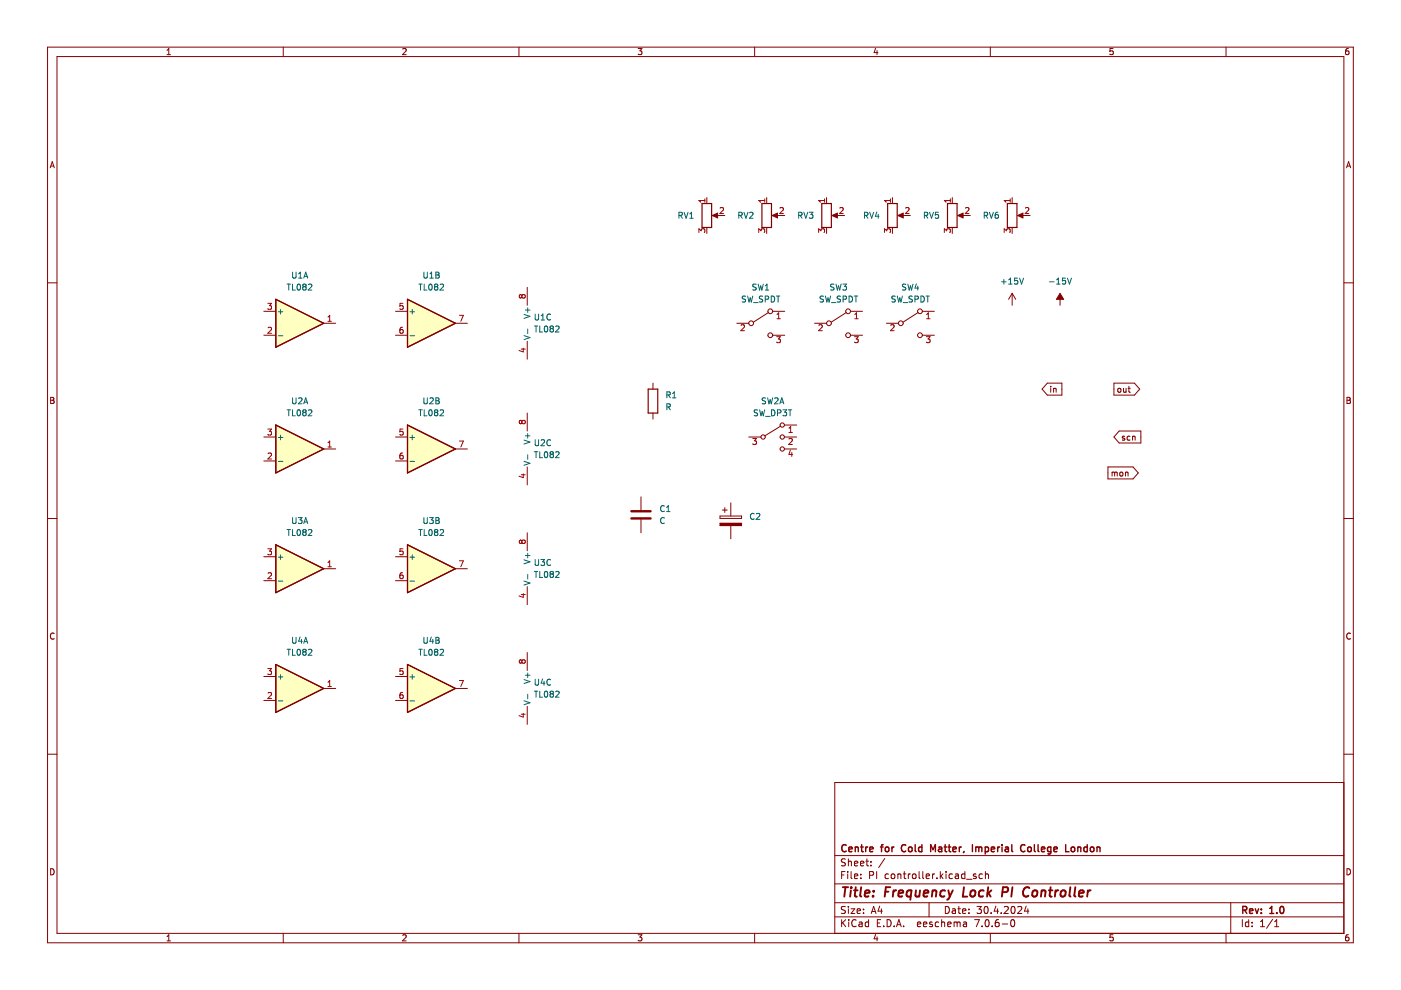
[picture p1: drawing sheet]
<svg xmlns="http://www.w3.org/2000/svg" width="297mm" height="210mm" viewBox="0 0 297 210" stroke-linecap="round" stroke-linejoin="round" font-family="sans-serif">
<g fill="none" stroke="#840000" stroke-width=".21">
<path d="M10.1 10h276.8v189.9h-276.8zM12.1 12h272.8v185.9h-272.8zM35.4 11.6h.8M35.4 10.7l.4-.4v1.3M60.1 10v2M85.4 10.4l.5-.1 .2 .4-.8 .9h.8M110 10v2M135.3 10.3h.8l-.4 .5 .3 .1v.6l-.1 .1-.6-.1M160 10v2M185.6 10.2l-.3 1h.8M185.9 10.7v.9M210 10v2"/>
<path d="M236 10.3h-.6l-.1 .6 .6-.1 .1 .7-.2 .1-.5-.1M259.9 10v2M285.9 10.3h-.4l-.2 .3v.7l.2 .3 .5-.1-.1-.7h-.4l-.2 .2M10.6 35.6l.5-1.3 .4 1.3M10.8 35.2h.6M285.5 35.6l.4-1.3 .5 1.3M285.6 35.2h.6M10.1 60h2M284.9 60h2M10.7 84.2h.5l.2 .3-.2 .4 .2 .1 .1 .3-.3 .2h-.5zM10.7 84.9h.5M285.6 84.2h.4l.3 .3-.3 .4 .3 .1v.3l-.2 .2h-.5z"/>
<path d="M285.6 84.9h.4M10.1 109.9h2M284.9 109.9h2M11.5 134.3a.58 .58 0 0 0-.8 .6 .58 .58 0 0 0 .8 .5M286.3 134.3a.58 .58 0 0 0-.8 .6 .58 .58 0 0 0 .8 .5M10.1 159.9h2M284.9 159.9h2M284.9 165.9h-107.9v32M10.7 184.2a.66 .66 0 0 1 .8 .6 .66 .66 0 0 1-.8 .7zM35.4 198.6l.4-.4v1.3M35.4 199.5h.8M60.1 197.9v2"/>
<path d="M85.4 198.3l.5-.1 .2 .4-.8 .9h.8M110 197.9v2M135.3 198.2h.8l-.4 .5 .3 .1v.6l-.1 .1-.6-.1M160 197.9v2M177 194.4h107.9M177 191.4h107.9M177 187.4h107.9M177 181.4h107.9M178.4 195v1.5M178.4 185.5h.5M178.7 195.6l.6 .9M179.2 184.8h-.8v1.5"/>
<path d="M179.2 192.3l-.5-.1-.3 .1v.5l.7 .2 .1 .4-.3 .3-.5-.1M179.2 182.2l-.5-.1-.3 .1v.5l.7 .2 .1 .4-.3 .3-.5-.1M179.3 195l-.9 .8M179.7 184.8v.1M179.7 185.3v1M179.9 182.1v1.5M179.9 192.2v.1M179.9 192.7v1M179.9 182.7l.2-.1 .3 .1 .1 .9M179.9 195v.1M179.9 195.5v1M180.4 192.7h.8l-.8 1h.8"/>
<path d="M180.4 184.8v1.3l.3 .2M181.2 185.8l.7-.2-.1-.2-.4-.1-.2 .2v.7h.6M181.2 183.1l.7-.2-.1-.2-.4-.1-.2 .2v.7h.6M181.5 195.1a.71 .71 0 0 0-1 .5 .71 .71 0 0 0 .7 .9l.3-.2M181.7 193.2l.7-.2v-.2l-.5-.1-.2 .2 .1 .7h.6M182.2 195.6h.5l.1 .9M182.4 183.1l.8-.2-.1-.2-.4-.1-.3 .2 .1 .7h.6M182.5 186.1v.2M182.5 185.4v.1M182.8 195.8l-.5 .1-.2 .2 .2 .4 .5-.1M183.1 193.5v.2M183.1 192.8v.1"/>
<path d="M183.6 182.6h.6M183.8 182.1v1.3l.4 .2M184.2 195.6l-.5-.1-.3 .3 .2 .6h.6M184.2 195v1.5M184.4 185.6l.7-.1 .1-.2v-.4l-.8-.1v1.5M184.7 183.4v.2M184.7 182.7v.1M184.7 193.7l.5-1.5 .5 1.5M184.9 193.3h.7M185.6 198.1l-.3 1h.8M185.9 184.8v1.5M185.9 198.6v.9"/>
<path d="M186 195.7h.5M186.5 192.1l-.3 1.1h.9M186.7 195h-.7v1.5h.7M186.9 192.7v1M187.4 196.3v.2M187.6 182l-1.3 1.9M188.1 195a.76 .76 0 0 1 .8 .7 .76 .76 0 0 1-.8 .8zM188.4 185.4l-.5-.1-.2 .3 .1 .6h.6M189 185.4l.2-.1 .5 .1v.6l-.1 .2-.4 .1-.2-.2zM189.6 196.3v.2M190.1 196.5l.5-1.5 .5 1.5M190.2 196.1h.7"/>
<path d="M190.4 185.4l.2-.1 .3 .1 .1 .9M190.4 185.3v1M191.5 185.3h.6M191.6 196.3v.2M191.7 184.8v1.3l.4 .2M192.6 185.3v1M193 185.3l-.4 .3M193.5 185.4l.2-.1 .5 .1v.6l-.1 .2-.4 .1-.2-.2zM194.5 196l.7-.2v-.2l-.5-.1-.2 .2 .1 .7h.6M194.9 184.8v1.3l.2 .2M195.6 184.8v1.3l.3 .2M195.8 196l.7-.2-.1-.2-.4-.1-.2 .2 .1 .7h.5"/>
<path d="M196.4 185.8l.7-.2-.1-.2-.4-.1-.2 .2v.7h.6M197 191.4v3M197.6 195.6l-.3-.1-.2 .2v.2l.5 .2v.3h-.5M197.7 185.3v1M198.1 185.3l-.4 .3M198.6 186.1v.2M199 195.6l-.4-.1-.3 .3 .1 .6h.6M199.4 184.8v1.5M199.5 185.7l.4 .6M199.6 195.6l.3-.1 .3 .1 .1 .9M199.6 195v1.5M199.9 185.3l-.5 .6"/>
<path d="M200.4 192.2a.76 .76 0 0 1 .9 .7 .76 .76 0 0 1-.9 .8zM200.6 184.8v.1M200.6 185.3v1M200.9 196l.7-.2v-.2l-.5-.1-.2 .2 .1 .7h.6M201.9 192.8h.6l.1 .9M201.9 185.4l-.4-.1-.3 .3 .2 .6h.5M202.3 195.6l.4-.1 .2 .2M202.3 195.5v1M202.6 185.4h.5l.1 .9M202.6 193l-.5 .1-.2 .2 .2 .4 .5-.1M202.9 195.7l.2-.2 .4 .1 .1 .9M202.9 195.7v.8"/>
<path d="M203.1 192.7h.5M203.2 185.6l-.5 .1-.2 .2 .2 .4 .5-.1M203.3 192.2v1.3l.3 .2M204.1 193.2l.7-.2-.1-.2-.4-.1-.2 .2v.7h.6M204.3 195.6h.6v.9M204.6 185.4l-.5-.1-.2 .3 .1 .6h.6M204.6 184.8v1.5M204.9 186.4h1.2M204.9 195.8l-.5 .1-.2 .2 .2 .4 .5-.1M205.4 193.5v.2M205.4 192.8v.1M206.6 195h1l-.6 1.5"/>
<path d="M206.9 185.4l-.3-.1-.2 .2v.2l.5 .2v.3h-.5M207.1 192.2h1l-.5 .6 .4 .1v.6l-.2 .2-.7-.2M208.2 196.3v.2M208.3 185.4l-.4-.1-.3 .3 .1 .6h.6M208.8 192.3l.2-.1a.8 .8 0 0 1 .5 .7 .8 .8 0 0 1-.5 .8l-.4-.6zM208.9 185.4l.2-.1 .4 .1 .1 .9M208.9 184.8v1.5M209 195.1l.2-.1a.8 .8 0 0 1 .5 .7 .8 .8 0 0 1-.5 .8l-.3-.6zM210 197.9v2M210.1 193.5v.2M210.4 196.3v.2M211.1 192.1l-.3 1.1h.9"/>
<path d="M211.5 192.7v1M211.7 195l-.4 .1a1.01 1.01 0 0 0 0 1.4l.5-.2 .1-.5-.3-.2h-.5l-.1 .2M212.3 193.5v.2M212.5 195.9h1.1M212.9 192.3l.6-.1 .3 .4-.9 1.1h.9M214.4 195.1l.2-.1a.8 .8 0 0 1 .6 .7 .8 .8 0 0 1-.6 .8l-.3-.6zM214.5 192.3l.2-.1a.8 .8 0 0 1 .5 .7 .8 .8 0 0 1-.5 .8l-.3-.6zM215.8 192.3l.6-.1 .2 .4-.9 1.1h.9M217.6 192.1l-.4 1.1h.9M217.9 192.7v1M236 198.2h-.6l-.1 .6 .6-.1 .1 .7-.2 .1-.5-.1M259.9 197.9v2"/>
<path d="M260.9 191.4v6.5M263.4 195v1.5M264.8 195.6l-.5-.1-.3 .3 .2 .6h.6M264.8 195v1.5M265.5 196.3v.2M265.5 195.6v.1M267.3 196.5h.8M267.3 195.4l.4-.4v1.5M269.8 194.9l-1.3 1.9M270.3 196.5h.8M270.3 195.4l.4-.4v1.5M285.6 184.2a.66 .66 0 0 1 .7 .6 .66 .66 0 0 1-.7 .7z"/>
<path d="M285.9 198.2l-.4 .1-.2 .2v.7l.2 .3 .5-.1-.1-.7h-.4l-.2 .2"/>
</g>
<g fill="none" stroke="#840000" stroke-width=".3">
<path d="M179.4 179.2a.71 .71 0 0 0-1 .5 .71 .71 0 0 0 .7 .9l.3-.2M181.3 179.7l.2-.1 .4 .1 .1 .9M181.3 179.6v1M182.5 179.6h.5M182.7 179.1v1.3l.3 .2M183.5 179.6v1M184 179.6l-.5 .3M186.7 179.6h.6M187.3 179.1l-.4 .2v1.3M187.8 179.7l.2-.1 .4 .1 .1 .6-.2 .2-.3 .1-.2-.2zM189.1 179.6v1M189.5 179.6l-.4 .3"/>
<path d="M192 179.2a.71 .71 0 0 0-1 .5 .71 .71 0 0 0 .8 .9l.2-.2M192.7 179.7l.2-.1 .4 .1 .1 .6-.2 .2-.3 .1-.2-.2zM194 179.1v1.3l.2 .2M195.5 179.7l-.5-.1-.3 .3 .2 .6h.6M195.5 179.1v1.5M199 179.7h.6l.1 .9M199.7 179.9l-.5 .1-.2 .2 .2 .4 .5-.1M200.2 179.6h.5M200.4 179.1v1.3l.3 .2M201 179.6h.6M201.2 179.1v1.3l.4 .2M203.4 179.6v1"/>
<path d="M203.8 179.6l-.4 .3M206.2 179.1v1.5M206.9 179.7l.4-.1 .2 .2M206.9 179.6v1M207.5 179.8l.2-.2 .4 .1 .1 .9M207.5 179.8v.8M208.9 179.7l.4-.1 .3 .3-.1 .6h-.6M208.9 179.6v1.5M211.5 179.6v1M212 179.6l-.5 .3M212.5 179.1v.1M212.5 179.6v1"/>
<path d="M213.2 179.7h.5l.1 .9M213.8 179.9l-.5 .1-.2 .2 .2 .4 .5-.1M214.5 179.1v1.3l.2 .2M217.3 179.2a.71 .71 0 0 0-1 .5 .71 .71 0 0 0 .7 .9l.3-.2M218 179.7l.2-.1 .4 .1 .1 .6-.2 .2-.3 .1-.2-.2zM219.3 179.1v1.3l.2 .2M220.1 179.1v1.3l.2 .2M222.8 179.7l-.4-.1-.3 .3 .1 .6h.6M222.8 179.6v1.2l-.3 .3-.3-.1M225.9 179.1v1.5h.8M227.2 179.7l.2-.1 .4 .1 .1 .6-.2 .2-.3 .1-.2-.2zM228.5 179.7l.2-.1 .4 .1 .1 .9"/>
<path d="M228.5 179.6v1M230.5 179.7l-.4-.1-.3 .3 .1 .6h.6M230.5 179.1v1.5M231.2 179.7l.2-.1 .5 .1v.6l-.1 .2-.4 .1-.2-.2zM232.6 179.7l.2-.1 .4 .1v.9M232.6 179.6v1M180 180.1l.7-.2-.1-.2-.4-.1-.2 .2v.7h.6M184.4 180.1l.7-.2-.1-.2-.4-.1-.2 .2 .1 .7h.5M197.3 180.6v-1.5l.5 1.1 .5-1.1v1.5M202 180.1l.7-.2v-.2l-.5-.1-.2 .2 .1 .7h.6M204.4 180.5l-.2 .3M210.2 180.1l.7-.2-.1-.2-.4-.1-.2 .2v.7h.6"/>
<path d="M220.8 180.1l.7-.2-.1-.2-.4-.1-.2 .2 .1 .7h.5M223.4 180.1l.8-.2-.1-.2-.4-.1-.3 .2 .1 .7h.6M263.5 193l.7-.1 .2-.2-.1-.4-.8-.1v1.5M263.9 193l.5 .7M264.9 193.2l.7-.2v-.3h-.5l-.2 .2 .1 .7h.6M266.1 192.7l.4 1 .4-1M267.4 193.5v.2M267.4 192.7v.2M269.2 193.7h.9M269.2 192.6l.4-.4v1.5M270.7 193.5v.2M271.5 192.3l.2-.1a.8 .8 0 0 1 .5 .7 .8 .8 0 0 1-.5 .8l-.4-.6z"/>
</g>
<g fill="none" stroke="#840000" stroke-width=".4">
<path d="M178.7 188.1h1.1M179.3 188.1l-.3 2M180.4 188.8l-.2 1.3M180.5 188.1v.2M181.1 188.8h.7M181.4 188.1l-.2 1.7 .1 .2 .4 .1M182.6 188.1l-.2 1.7 .2 .3M183.4 189.4l.9-.2v-.3h-.8l-.2 .9 .3 .3 .6-.1M185.1 189.9v.2M185.2 188.9v.2M187.7 189.1h.7M188.8 188.1h-1l-.2 2"/>
<path d="M189.4 188.8l-.1 1.3M190 188.8l-.4 .1-.2 .3M190.5 189.4l1-.2-.1-.3h-.7l-.2 .9 .2 .3 .6-.1M193.2 188.9a.66 .66 0 0 0-.9 .3l-.1 .5 .1 .3h.8M193.3 188.8l-.3 2M194.2 188.8l-.1 1.2 .5 .1 .3-.2M195.1 188.8l-.2 1.3M195.8 189.4l1-.2v-.3h-.8l-.2 .9 .2 .3 .6-.1M197.7 189l.3-.2 .5 .1-.1 1.2M197.7 188.8l-.1 1.3M200.4 188.9a.66 .66 0 0 0-1 .3l-.1 .5 .2 .3h.7M201.1 188.8l.3 1.3"/>
<path d="M201.4 190.1l-.3 .5-.3 .2M202 188.8l-.6 1.3M204.4 188.1l-.3 2h1M205.9 189l.1-.1a.5 .5 0 0 1 .8 .3l-.1 .5-.2 .3a.5 .5 0 0 1-.8-.3zM208.6 188.9a.66 .66 0 0 0-1 .3l-.1 .5 .2 .3h.7M209.5 188.1l-.2 2M209.6 189.3l.4 .8M210.2 188.8l-.9 .7M212.5 189.2h.8l.3-.2a.51 .51 0 0 0-.2-.9h-.7l-.3 2M214.7 188.1l-.3 2M218.3 188.3a.88 .88 0 0 0-1.1 0 .88 .88 0 0 0-.3 .9 .69 .69 0 0 0 .3 .8 .69 .69 0 0 0 .9-.1M219 189l.1-.1a.5 .5 0 0 1 .9 .3l-.1 .5-.2 .3a.5 .5 0 0 1-.9-.3z"/>
<path d="M220.8 189l.3-.2 .5 .1-.1 1.2M220.9 188.8l-.2 1.3M222.4 188.8h.7M222.8 188.1l-.3 1.7 .1 .2 .4 .1M223.8 188.8l-.2 1.3M224.4 188.8l-.4 .1-.2 .3M225 189l.1-.1a.5 .5 0 0 1 .9 .3l-.1 .5-.2 .3a.5 .5 0 0 1-.9-.3zM226.9 188.1l-.2 1.7 .3 .3M228 188.1l-.2 1.7 .2 .3M228.8 189.4l.9-.2v-.3h-.8l-.2 .9 .3 .3 .6-.1M230.7 188.8l-.2 1.3M231.2 188.8l-.4 .1-.2 .3"/>
</g>
<path d="M58.5 140.9l10.1 5.1-10.1 5z" fill="#ffffc2"/>
<path d="M58.5 140.9l10.1 5.1-10.1 5z" fill="none" stroke="#840000" stroke-width=".25"/>
<path d="M86.4 115.5l10.2 5.1-10.2 5.1z" fill="#ffffc2"/>
<path d="M86.4 115.5l10.2 5.1-10.2 5.1z" fill="none" stroke="#840000" stroke-width=".25"/>
<path d="M86.4 140.9l10.2 5.1-10.2 5z" fill="#ffffc2"/>
<path d="M86.4 140.9l10.2 5.1-10.2 5z" fill="none" stroke="#840000" stroke-width=".25"/>
<path d="M58.5 115.5l10.1 5.1-10.1 5.1z" fill="#ffffc2"/>
<path d="M58.5 115.5l10.1 5.1-10.1 5.1z" fill="none" stroke="#840000" stroke-width=".25"/>
<path d="M58.5 63.5l10.1 5-10.1 5.1z" fill="#ffffc2"/>
<path d="M58.5 63.5l10.1 5-10.1 5.1z" fill="none" stroke="#840000" stroke-width=".25"/>
<path d="M86.4 63.5l10.2 5-10.2 5.1z" fill="#ffffc2"/>
<path d="M86.4 63.5l10.2 5-10.2 5.1z" fill="none" stroke="#840000" stroke-width=".25"/>
<path d="M58.5 90.1l10.1 5.1-10.1 5.1z" fill="#ffffc2"/>
<path d="M58.5 90.1l10.1 5.1-10.1 5.1z" fill="none" stroke="#840000" stroke-width=".25"/>
<path d="M86.4 90.1l10.2 5.1-10.2 5.1z" fill="#ffffc2"/>
<path d="M86.4 90.1l10.2 5.1-10.2 5.1zM86.4 115.5l10.2 5.1-10.2 5.1zM58.5 140.9l10.1 5.1-10.1 5zM86.4 140.9l10.2 5.1-10.2 5z" fill="none" stroke="#840000" stroke-width=".25"/>
<g fill="none" stroke="#840000" stroke-width=".21">
<path d="M176.8 45.7h1M156.2 68.5h2.5M162.9 66.3l-3.1 2M163.8 66h2.6M163.8 71.1h2.6M172.7 68.5h2.5M179.4 66.3l-3.1 2M180.3 66h2.6M180.3 71.1h2.6M222.1 81.2h3v2.6h-3l-1.2-1.3zM222.8 81.9v.1M222.8 82.3v.9"/>
<path d="M223.4 82.4h.5v.8M223.4 82.3v.9M234.9 99h5.3l1.1 1.3-1.1 1.2h-5.3zM236.2 81.2h4.3l1.1 1.3-1.1 1.3h-4.3zM237.1 82.4l.3-.1 .3 .3v.3l-.3 .3-.4-.3zM237.3 91.4h4.6v2.5h-4.6l-1.1-1.2zM238.2 82.3l.1 .8h.4M238.4 92.5h-.3l-.2 .2 .1 .1 .4 .2v.3h-.5M238.7 82.3v.9M239.2 82.3h.5M239.3 81.9v1.1l.4 .2M239.6 92.5h-.4l-.2 .2 .1 .6h.5"/>
<path d="M240.1 92.6l.5-.1 .1 .8M240.1 92.5v.8M83.9 118h2.5M111.8 113v3.8M235.8 100.1v.8M235.8 100.2l.3-.1 .2 .2M236.3 100.3l.2-.2 .3 .1 .1 .7M236.3 100.3v.6M237.5 100.2l.2-.1 .3 .1v.7l-.5-.1zM238.6 100.2h.5l.1 .7M238.6 100.1v.8M83.9 123.1h2.5"/>
<path d="M96.6 120.6h2.5M111.8 124.4v3.8M111.8 138.4v3.8M55.9 148.5h2.6M55.9 143.4h2.6M68.6 146h2.6M83.9 148.5h2.5M83.9 143.4h2.5M96.6 146h2.5M111.8 149.8v3.8"/>
<circle cx="159.3" cy="68.5" r=".51"/>
<circle cx="163.3" cy="71.1" r=".51"/>
<circle cx="163.3" cy="66" r=".51"/>
<circle cx="175.8" cy="68.5" r=".51"/>
<circle cx="179.8" cy="66" r=".51"/>
<circle cx="179.8" cy="71.1" r=".51"/>
</g>
<g fill="none" stroke="#a90000" stroke-width=".21">
<path d="M157.1 69l.5-.2 .2 .4-.7 .9h.7M164.7 71.4h.8l-.5 .5 .4 .1v.5l-.2 .2-.5-.2M164.7 67.6h.8M164.7 66.7l.4-.4v1.3M173.6 69l.5-.2 .2 .4-.7 .9h.7M181.2 71.4h.8l-.5 .5 .4 .1v.5l-.2 .2-.5-.2M181.2 67.6h.8M181.2 66.7l.4-.4v1.3M85.4 116.4h-.6v.6l.6-.1v.6l-.1 .1-.5-.1M97.4 118.9h.8l-.5 1.3M110.6 114.7l-.2-.2-.3 .2v.3l.2 .2 .3-.2M110.6 114.7l.3-.2h.2l.3 .2-.1 .4-.2 .1h-.3l-.2-.2"/>
<path d="M110.6 114.7v.3M85.4 121.4l-.4 .1-.2 .2v.8l.2 .2 .4-.1v-.6l-.4-.1-.2 .3M110.5 126.1h.9M110.9 125.9v.8l-.9-.3M56.8 141.7h.8l-.5 .5 .4 .1v.6l-.2 .1-.5-.1M56.8 146.9l.5-.1 .3 .4-.8 .9h.8M69.5 145.6h.8M69.5 144.6l.4-.3v1.3M85.4 146.8l-.4 .1-.2 .2v.7l.2 .3 .4-.1v-.6l-.4-.1-.2 .2M85.4 141.7h-.6v.6h.6v.6l-.1 .1-.5-.1M97.4 144.3h.8l-.5 1.3M110.5 151.4h.9"/>
<path d="M110.6 140.1l-.2-.2-.3 .2 .1 .4 .1 .1 .3-.2M110.6 140.1v.3M110.6 140.1l.3-.2 .3 .1 .2 .1-.1 .4-.2 .1h-.3l-.2-.2M110.9 151.3v.7l-.9-.3"/>
</g>
<g fill="none" stroke="#006464" stroke-width=".21">
<path d="M158.1 62.8l-.7 .1v.4l.6 .2 .1 .3-.3 .2h-.4M158.5 62.8l.3 1.2 .3-.9 .2 .9 .3-1.2M159.8 64.2h.9M160.3 60.3l-.6 .1v.3l.5 .3 .1 .3-.2 .2-.5-.1M160.7 60.2l.3 1.3 .3-.9 .2 .9 .3-1.3M161.7 62.8l-.7 .1v.4l.6 .2 .1 .3-.2 .2h-.5M162.3 63.4h.6v-.5l-.6-.1v1.2M162.3 61.5h.7M162.3 60.6l.3-.4v1.3M163.5 62.8a.64 .64 0 0 1 .8 .6 .64 .64 0 0 1-.8 .6zM164.6 62.8h.7M165 62.8v1.2"/>
<path d="M174.6 62.8l-.7 .1v.4l.6 .2 .1 .3-.3 .2h-.4M175 62.8l.3 1.2 .3-.9 .2 .9 .3-1.2M176.3 64.2h.9M176.8 60.3l-.6 .1v.3l.5 .3 .1 .3-.2 .2-.5-.1M177.2 60.2l.3 1.3 .3-.9 .2 .9 .3-1.3M178.2 62.8l-.7 .1v.4l.6 .2 .1 .3-.2 .2h-.5M178.7 60.2h.8l-.4 .5 .3 .1v.6l-.2 .1-.5-.1M178.8 63.4h.6v-.5l-.6-.1v1.2M180 62.8a.64 .64 0 0 1 .8 .6 .64 .64 0 0 1-.8 .6zM181.1 62.8h.7M181.5 62.8v1.2M86.9 118.1h1"/>
<path d="M87.4 117.7v.9M88.8 112.3h.7M89.1 112.3v1.2M89.9 109.7v1.1l.2 .2 .4-.1 .1-.1v-1.1M89.9 112.3v1.2h.6M91.1 109.7h.8l-.5 .5 .4 .1v.6l-.2 .1-.5-.1M91.1 112.3h.1a.68 .68 0 0 1 .4 .6 .68 .68 0 0 1-.4 .6 .84 .84 0 0 1-.1-1.2zM92.4 112.8l-.3-.2 .3-.3h.2l.2 .2-.2 .3M92.4 112.8l-.3 .3 .1 .3 .2 .1h.3l.1-.2v-.2l-.2-.3M92.4 112.8h.2M92.4 109.7h.4l.3 .3-.3 .3 .3 .2v.3l-.2 .2h-.5zM92.4 110.3h.4"/>
<path d="M93.3 112.4l.5-.1 .2 .3-.7 .9h.7M111.1 118.7l1.3 .4-1.3 .4M111.4 117.8h1M111.9 117.3v1M113.5 118.6v1.1l.2 .2 .4-.1 .1-.1v-1.1M114.7 118.6h.8l-.5 .5 .4 .1v.6l-.2 .1-.5-.1M116.7 118.7a.56 .56 0 0 0-.8 .6 .56 .56 0 0 0 .8 .5M60.9 137.7h.7M61.2 137.7v1.2M62 137.7v1.2h.6M62 135.1v1.1l.3 .2 .3-.1 .2-.1v-1.1M63.1 137.8l.2-.1a.68 .68 0 0 1 .4 .6 .68 .68 0 0 1-.4 .6l-.3-.5z"/>
<path d="M63.6 135.1l-.3 .9h.8M63.9 135.5v.9M64.4 136.4l.4-1.3 .4 1.3M64.4 138.2l-.2-.2 .2-.3h.3l.2 .2-.2 .3M64.4 138.2l-.2 .2v.4l.2 .1h.4l.1-.2v-.3l-.2-.2M64.4 138.2h.3M64.5 136h.6M65.4 137.8l.5-.1 .2 .3-.8 .9h.8M86.9 123.2h1M88.8 137.7h.7M89.1 137.7v1.2M89.9 135.1v1.1l.2 .2 .4-.1 .1-.1v-1.1"/>
<path d="M89.9 137.7v1.2h.6M91 137.8l.2-.1a.68 .68 0 0 1 .4 .6 .68 .68 0 0 1-.4 .6l-.3-.5zM91.4 135.1l-.3 .9h.8M91.7 135.5v.9M92.4 138.2l-.3-.2 .3-.3h.2l.2 .2-.2 .3M92.4 138.2l-.3 .2 .1 .4 .2 .1h.3l.1-.2v-.3l-.2-.2M92.4 138.2h.2M92.4 135.1h.4l.3 .3-.3 .3 .3 .1v.4l-.2 .2h-.5zM92.4 135.7h.4M93.3 137.8l.5-.1 .2 .3-.7 .9h.7M111.1 123.2l1.3 .4-1.3 .4M111.9 121.8v1"/>
<path d="M113.3 121.2h.7M113.6 121.2v1.2M114.4 121.2v1.2h.6M115.5 121.3l.2-.1a.68 .68 0 0 1 .4 .6 .68 .68 0 0 1-.4 .6l-.3-.5zM116.9 121.7l-.3-.2 .3-.3h.2l.2 .2-.2 .3M116.9 121.7l-.3 .2 .1 .4 .2 .1h.3l.1-.2v-.3l-.2-.2M116.9 121.7h.2M117.8 121.3l.5-.1 .2 .3-.7 .9h.7M59 148.6h1M59 143.5h1M59.5 143v1M86.9 148.6h1"/>
<path d="M86.9 143.5h1M87.4 143v1M111.1 148.6l1.3 .4-1.3 .4M111.1 144.1l1.3 .4-1.3 .4M111.4 143.2h1M111.9 142.7v1M111.9 147.2v1M113.3 146.5h.7M113.5 144v1l.2 .3 .4-.1 .1-.2v-1M113.6 146.5v1.3M114.4 146.5v1.3h.6M115 143.9l-.3 1h.8"/>
<path d="M115.3 144.4v.9M115.5 146.7l.2-.2a.68 .68 0 0 1 .4 .7 .68 .68 0 0 1-.4 .6l-.3-.5zM116.7 144.1a.56 .56 0 0 0-.8 .5 .56 .56 0 0 0 .8 .6M116.9 147.1l-.3-.3 .3-.3h.2l.2 .3-.2 .3M116.9 147.1l-.3 .2 .1 .4 .2 .1h.3l.1-.2v-.3l-.2-.2M116.9 147.1h.2M117.8 146.7l.5-.2 .2 .4-.7 .9h.7"/>
</g>
<path d="M176.4 45.7l1.1-.5v1z" fill="#840000"/>
<path d="M164.1 45.7h1M175.2 41.9v1.3M175.2 48.2v1.3M176.4 45.7l1.1-.5v1zM177.8 45.7h1.3" fill="none" stroke="#840000" stroke-width=".21"/>
<path d="M174.2 43.2h2.1v5h-2.1z" fill="none" stroke="#840000" stroke-width=".25"/>
<path d="M173.6 49.3v-.8l.4 .4 .2-.3h.5l.1 .1-.1 .6M174.8 42.2v.7M174.8 42.5h-1.2l.3 .4M178.1 44.1l.4-.1 .3 .4-.8 .9h.8" fill="none" stroke="#a90000" stroke-width=".21"/>
<path d="M169.3 45.7l.6-.1 .1-.5-.7-.1v1.3M169.6 45.7l.5 .6M170.4 45l.4 1.3 .5-1.3M171.6 45h.8l-.5 .5 .4 .1v.6l-.2 .1-.5-.1" fill="none" stroke="#006464" stroke-width=".21"/>
<path d="M163.7 45.7l1.1-.5v1z" fill="#840000"/>
<path d="M151.4 45.7h1M162.6 41.9v1.3M162.6 48.2v1.3M163.7 45.7l1.1-.5v1zM165.1 45.7h1.3" fill="none" stroke="#840000" stroke-width=".21"/>
<path d="M161.5 43.2h2.1v5h-2.1z" fill="none" stroke="#840000" stroke-width=".25"/>
<path d="M160.9 49.3v-.8l.5 .4 .1-.3h.5l.1 .1-.1 .6M162.1 42.2v.7M162.1 42.5h-1.2l.3 .4M165.4 44.1l.5-.1 .2 .4-.8 .9h.8" fill="none" stroke="#a90000" stroke-width=".21"/>
<path d="M156.6 45.7l.6-.1 .1-.5-.7-.1v1.3M156.9 45.7l.5 .6M157.7 45l.5 1.3 .4-1.3M158.9 45.1l.5-.1 .3 .4-.8 .9h.8" fill="none" stroke="#006464" stroke-width=".21"/>
<path d="M151 45.7l1.1-.5v1z" fill="#840000"/>
<path d="M149.9 41.9v1.3M149.9 48.2v1.3M151 45.7l1.1-.5v1zM152.4 45.7h1.3M138.4 81.2v1.3M138.4 87.6v1.2M152.7 109.4h4.5v.5h-4.5zM153.2 108.1h1M153.7 107.6v1.1" fill="none" stroke="#840000" stroke-width=".21"/>
<path d="M148.8 43.2h2.1v5h-2.1zM137.4 82.5h2.1v5.1h-2.1z" fill="none" stroke="#840000" stroke-width=".25"/>
<path d="M148.2 49.3v-.8l.5 .4 .1-.3h.5l.1 .1-.1 .6M149.4 42.2v.7M149.4 42.5h-1.2l.3 .4M152.7 44.1l.5-.1 .2 .4-.8 .9h.8" fill="none" stroke="#a90000" stroke-width=".21"/>
<path d="M143.9 45.7l.7-.1v-.5l-.7-.1v1.3M144.3 45.7l.4 .6M145 45l.5 1.3 .4-1.3M146.2 46.3h.8M146.2 45.4l.4-.4v1.3M141.4 83.7h.6l.1-.5-.7-.1v1.3M141.4 86.3l.6-.1 .1-.5-.7-.1v1.3M141.7 83.7l.4 .7M141.7 86.3l.4 .6M142.6 84.4h.7M142.6 83.4l.4-.3v1.3" fill="none" stroke="#006464" stroke-width=".21"/>
<path d="M152.7 110.9h4.5v.5h-4.5z" fill-rule="evenodd" fill="#840000"/>
<g fill="none" stroke="#840000" stroke-width=".21">
<path d="M190.7 45.7h1M111.8 60.9v3.8M111.8 72.3v3.9M214.6 62.2l-.8 1.3M214.6 62.2v2.5M214.6 62.2l.8 1.3M111.8 87.6v3.8M111.8 99v3.8M158.7 92.7h2.6M165.5 90.4l-3.3 2M166.4 90.1h2.5M166.4 92.7h2.5"/>
<path d="M166.4 95.2h2.5M135.9 105.4v2.7M135.9 110.2v2.8M152.7 110.9h4.5v.5h-4.5zM154.9 106.6v2.8M154.9 111.4v2.8"/>
<circle cx="161.8" cy="92.7" r=".46"/>
<circle cx="165.9" cy="90.1" r=".46"/>
<circle cx="165.9" cy="95.2" r=".46"/>
<circle cx="165.9" cy="92.7" r=".46"/>
</g>
<g fill="none" stroke="#006464" stroke-width=".21">
<path d="M212.4 59.8h.9M212.8 59.3v.9M213.9 59.3l.3-.3v1.2M215.7 59h-.6v.6l.6-.1v.6l-.1 .1-.5-.1M216.2 59l.4 1.2 .4-1.2M111.1 71.2l1.3 .4-1.3 .4M111.1 66.7l1.3 .4-1.3 .4M111.4 65.7h1M111.9 65.3v.9M111.9 69.8v.9M113.3 69.1h.7M113.5 66.6v1l.2 .3 .4-.1 .1-.2v-1"/>
<path d="M113.6 69.1v1.3M114.4 69.1v1.3h.6M114.7 67.9h.8M114.7 66.9l.4-.3v1.3M115.5 69.2l.2-.1a.68 .68 0 0 1 .4 .7 .68 .68 0 0 1-.4 .6l-.3-.5zM116.7 66.7a.56 .56 0 0 0-.8 .5 .56 .56 0 0 0 .8 .5M116.9 69.7l-.3-.3 .3-.3h.2l.2 .3-.2 .3M116.9 69.7l-.3 .2 .1 .4 .2 .1 .3-.1 .1-.2v-.2l-.2-.2M116.9 69.7h.2M117.8 69.2l.5-.1 .2 .4-.7 .9h.7M213.9 60.2h.7M111.1 97.8l1.3 .4-1.3 .5"/>
<path d="M111.1 93.3l1.3 .4-1.3 .5M111.4 92.4h1M111.9 91.9v1M111.9 96.4v1M113.3 95.8h.7M113.5 93.2v1.1l.2 .2 .4-.1 .1-.1v-1.1M113.6 95.8v1.2M114.4 95.8v1.2h.6M114.7 93.4l.5-.2 .3 .4-.8 .9h.8M115.5 95.9l.2-.1a.68 .68 0 0 1 .4 .6 .68 .68 0 0 1-.4 .6l-.3-.4zM116.7 93.4a.56 .56 0 0 0-.8 .5 .56 .56 0 0 0 .8 .5M116.9 96.3l-.3-.2 .3-.3h.2l.2 .2-.2 .3"/>
<path d="M116.9 96.3l-.3 .3 .1 .3 .2 .1h.3l.1-.2v-.2l-.2-.3M116.9 96.3h.2M117.8 95.9l.5-.1 .2 .3-.7 .9h.7M160.6 87h-.6v.4l.5 .2 .1 .3-.2 .3-.5-.1M161 86.9l.3 1.3 .3-.9 .2 .9 .3-1.3M162.3 84.4l-.7 .1v.3l.6 .3 .1 .3-.2 .2h-.5M162.3 88.3h1M162.7 84.4l.3 1.2 .3-.9 .2 .9 .3-1.2M163.6 86.9a.64 .64 0 0 1 .7 .6 .64 .64 0 0 1-.7 .7zM164.2 84.5l.5-.1 .3 .3-.8 .9h.8M164.9 87.6l.6-.1v-.5l-.6-.1v1.3M165.3 85.6l.5-1.2 .4 1.2"/>
<path d="M165.5 85.3h.6M166 86.9h.8l-.4 .5 .3 .1v.5l-.2 .2-.5-.2M167.1 86.9h.8M167.5 86.9v1.3M140.8 107.3a.56 .56 0 0 0-.7 .5 .56 .56 0 0 0 .7 .5M140.8 109.9a.56 .56 0 0 0-.7 .5 .56 .56 0 0 0 .7 .5M141.3 108.5h.8M141.3 107.6l.4-.4v1.3M159.9 109a.56 .56 0 0 0-.8 .5 .56 .56 0 0 0 .8 .5M160.4 109l.5-.2 .2 .4-.8 .9h.8"/>
</g>
<g fill="none" stroke="#a90000" stroke-width=".21">
<path d="M110.5 74h.9M110.6 62.7l-.2-.2-.3 .2v.3l.2 .2 .3-.2M110.6 62.7l.3-.2h.2l.3 .2-.1 .4-.2 .1-.3-.1-.2-.1M110.6 62.7v.3M110.9 73.8v.8l-.9-.3M110.6 89.4l-.2-.3-.3 .3v.2l.2 .2 .3-.2M110.6 89.4v.2M110.6 89.4l.3-.3h.2l.3 .3-.1 .3-.2 .1h-.3l-.2-.2M159.6 93h.8l-.4 .4 .3 .2v.5l-.2 .1-.5-.1M167.3 91.7h.7M167.3 90.8l.3-.4v1.3M167.3 93.1l.5-.1 .2 .3-.8 .9h.8"/>
<path d="M167.6 95.4l-.3 .9h.8M167.9 95.9v.9M110.5 100.7h.9M110.9 100.5v.8l-.9-.3"/>
</g>
<path d="M133.9 109.9h4M133.9 108.4h4" fill="none" stroke="#840000" stroke-width=".51"/>
<path d="M190.4 45.7l1.1-.5v1z" fill="#840000"/>
<g fill="none" stroke="#840000" stroke-width=".21">
<path d="M189.2 41.9v1.3M189.2 48.2v1.3M190.4 45.7l1.1-.5v1zM191.7 45.7h1.3M216.1 45.7h1M187.9 68.5h2.6M194.7 66.3l-3.2 2M195.6 66h2.5M195.6 71.1h2.5"/>
<circle cx="191" cy="68.5" r=".51"/>
<circle cx="195" cy="66" r=".51"/>
<circle cx="195" cy="71.1" r=".51"/>
</g>
<path d="M188.2 43.2h2v5h-2z" fill="none" stroke="#840000" stroke-width=".25"/>
<path d="M187.5 49.3v-.8l.5 .4 .1-.3h.6l.1 .1-.1 .6M188.8 42.2v.7M188.8 42.5h-1.3l.4 .4M192 44.1l.5-.1 .2 .4-.7 .9h.7M188.8 69l.5-.2 .3 .4-.8 .9h.8M196.4 71.4h.8l-.4 .5 .3 .1v.5l-.2 .2-.5-.2M196.5 67.6h.7M196.5 66.7l.3-.4v1.3" fill="none" stroke="#a90000" stroke-width=".21"/>
<g fill="none" stroke="#006464" stroke-width=".21">
<path d="M183.3 45.7l.6-.1 .1-.5-.7-.1v1.3M183.6 45.7l.4 .6M184.4 45l.4 1.3 .4-1.3M185.9 44.9l-.3 1h.8M186.2 45.4v.9M189.8 62.8l-.6 .1v.4l.5 .2 .1 .3-.2 .2h-.5M190.2 62.8l.3 1.2 .3-.9 .2 .9 .3-1.2M191.5 64.2h1M192.1 60.3l-.7 .1v.3l.5 .3 .2 .3-.3 .2-.5-.1M192.5 60.2l.3 1.3 .2-.9 .3 .9 .3-1.3M193.4 62.8l-.6 .1v.4l.5 .2 .1 .3-.2 .2h-.5M194 63.4h.6l.1-.5-.7-.1v1.2"/>
<path d="M194.3 60.2l-.3 .9h.8M194.6 60.7v.8M195.3 62.8a.64 .64 0 0 1 .7 .6 .64 .64 0 0 1-.7 .6zM196.3 62.8h.8M196.7 62.8v1.2"/>
</g>
<path d="M215.7 45.7l1.2-.5v1z" fill="#840000"/>
<path d="M203.4 45.7h1M214.6 41.9v1.3M214.6 48.2v1.3M215.7 45.7l1.2-.5v1zM217.1 45.7h1.3" fill="none" stroke="#840000" stroke-width=".21"/>
<path d="M213.6 43.2h2v5h-2z" fill="none" stroke="#840000" stroke-width=".25"/>
<path d="M212.9 49.3v-.8l.5 .4 .1-.3h.6l.1 .1-.1 .6M214.2 42.2v.7M214.2 42.5h-1.3l.4 .4M217.4 44.1l.5-.1 .2 .4-.8 .9h.8" fill="none" stroke="#a90000" stroke-width=".21"/>
<path d="M208.7 45.7l.6-.1v-.5l-.6-.1v1.3M209 45.7l.4 .6M209.8 45l.4 1.3 .4-1.3M211.6 45l-.4 .1-.2 .2v.7l.2 .3 .4-.1v-.7h-.4l-.2 .2" fill="none" stroke="#006464" stroke-width=".21"/>
<path d="M203 45.7l1.2-.5v1z" fill="#840000"/>
<path d="M201.9 41.9v1.3M201.9 48.2v1.3M203 45.7l1.2-.5v1zM204.4 45.7h1.3" fill="none" stroke="#840000" stroke-width=".21"/>
<path d="M200.9 43.2h2v5h-2z" fill="none" stroke="#840000" stroke-width=".25"/>
<path d="M200.2 49.3v-.8l.5 .4 .1-.3h.6l.1 .1-.1 .6M201.5 42.2v.7M201.5 42.5h-1.3l.4 .4M204.7 44.1l.5-.1 .2 .4-.7 .9h.7" fill="none" stroke="#a90000" stroke-width=".21"/>
<path d="M196 45.7l.6-.1 .1-.5-.7-.1v1.3M196.3 45.7l.4 .6M197.1 45l.4 1.3 .4-1.3M199 45h-.7v.6l.6-.1 .1 .7-.2 .1-.5-.1" fill="none" stroke="#006464" stroke-width=".21"/>
<path d="M224.8 62.2l.7 1.3h-.7v1.2v-1.2h-.8z" fill-rule="evenodd" fill="#840000"/>
<g fill="none" stroke="#840000" stroke-width=".21">
<path d="M55.9 71.1h2.6M55.9 66h2.6M68.6 68.5h2.6M83.9 71.1h2.5M83.9 66h2.5M96.6 68.5h2.5M224.8 63.5v1.2M224.8 62.2l.7 1.3h-1.5zM55.9 97.7h2.6M55.9 92.7h2.6M68.6 95.2h2.6M83.9 97.7h2.5"/>
<path d="M83.9 92.7h2.5M96.6 95.2h2.5M55.9 118h2.6M55.9 123.1h2.6M68.6 120.6h2.6"/>
</g>
<g fill="none" stroke="#006464" stroke-width=".21">
<path d="M62 57.7v1l.3 .3 .3-.1 .2-.2v-1M63.3 59h.7M63.3 58.1l.4-.4v1.3M64.4 59l.4-1.3 .4 1.3M64.5 58.6h.6M89.9 57.7v1l.2 .3 .4-.1 .1-.2v-1M91.1 59h.8M91.1 58.1l.4-.4v1.3M92.4 57.7h.4l.3 .2-.3 .4 .3 .1v.3l-.2 .3h-.5zM92.4 58.3h.4M222.5 59.8h1M224 59.3l.4-.3v1.2"/>
<path d="M225.9 59h-.6l-.1 .6 .6-.1 .1 .6-.2 .1-.5-.1M226.3 59l.4 1.2 .5-1.2M59 71.2h1M59 66.1h1M59.5 65.6v1M60.9 60.2h.7M61.2 60.2v1.3M62 60.2v1.3h.6M63.2 60.3l.1-.1a.68 .68 0 0 1 .4 .7 .68 .68 0 0 1-.4 .6 .84 .84 0 0 1-.1-1.2zM64.4 60.8l-.2-.3 .2-.3h.3l.2 .3-.2 .3M64.4 60.8l-.2 .2v.4l.2 .1 .4-.1 .1-.1v-.3l-.2-.2M64.4 60.8h.3"/>
<path d="M65.4 60.4l.5-.2 .2 .4-.8 .9h.8M86.9 71.2h1M86.9 66.1h1M87.4 65.6v1M88.8 60.2h.7M89.1 60.2v1.3M89.9 60.2v1.3h.6M91.1 60.3l.1-.1a.68 .68 0 0 1 .4 .7 .68 .68 0 0 1-.4 .6 .84 .84 0 0 1-.1-1.2zM92.4 60.8l-.3-.3 .3-.3h.2l.2 .3-.2 .3M92.4 60.8l-.3 .2 .1 .4 .2 .1 .3-.1 .1-.1v-.3l-.2-.2M92.4 60.8h.2M93.3 60.4l.5-.2 .2 .4-.7 .9h.7"/>
<path d="M224 60.2h.8M59 97.8h1M59 92.8h1M59.5 92.3v.9M60.9 86.9h.7M61.2 86.9v1.3M62 86.9v1.3h.6M62 84.4v1l.3 .2h.3l.2-.2v-1M63.1 87l.2-.1a.68 .68 0 0 1 .4 .6 .68 .68 0 0 1-.4 .7l-.3-.5zM63.3 84.5l.5-.1 .2 .3-.8 .9h.8M64.4 85.6l.4-1.2 .4 1.2M64.4 87.4l-.2-.2 .2-.3h.3l.2 .2-.2 .3"/>
<path d="M64.4 87.4l-.2 .3v.3l.2 .2 .4-.1 .1-.2v-.2l-.2-.3M64.4 87.4h.3M64.5 85.3h.6M65.4 87l.5-.1 .2 .4-.8 .9h.8M86.9 97.8h1M86.9 92.8h1M87.4 92.3v.9M88.8 86.9h.7M89.1 86.9v1.3M89.9 84.4v1l.2 .2h.4l.1-.2v-1M89.9 86.9v1.3h.6M91 87l.2-.1a.68 .68 0 0 1 .4 .6 .68 .68 0 0 1-.4 .7l-.3-.5z"/>
<path d="M91.1 84.5l.5-.1 .3 .3-.8 .9h.8M92.4 87.4l-.3-.2 .3-.3h.2l.2 .2-.2 .3M92.4 87.4l-.3 .3 .1 .3 .2 .2 .3-.1 .1-.2v-.2l-.2-.3M92.4 87.4h.2M92.4 84.4h.4l.3 .2-.3 .4 .3 .1v.3l-.2 .2h-.5zM92.4 85h.4M93.3 87l.5-.1 .2 .4-.7 .9h.7M59 118.1h1M59.5 117.7v.9M60.9 112.3h.7M61.2 112.3v1.2M62 112.3v1.2h.6"/>
<path d="M62 109.7v1.1l.3 .2 .3-.1 .2-.1v-1.1M63.1 112.4l.2-.1a.68 .68 0 0 1 .4 .6 .68 .68 0 0 1-.4 .6l-.3-.4zM63.2 109.7h.8l-.4 .5 .4 .1v.6l-.2 .1-.6-.1M64.4 111l.4-1.3 .4 1.3M64.4 112.8l-.2-.2 .2-.3h.3l.2 .2-.2 .3M64.4 112.8l-.2 .3v.3l.2 .1h.4l.1-.2v-.2l-.2-.3M64.4 112.8h.3M64.5 110.6h.6M65.4 112.4l.5-.1 .2 .3-.8 .9h.8M59 123.2h1"/>
</g>
<path d="M58.5 63.5l10.1 5-10.1 5.1zM86.4 63.5l10.2 5-10.2 5.1zM58.5 90.1l10.1 5.1-10.1 5.1zM86.4 90.1l10.2 5.1-10.2 5.1zM58.5 115.5l10.1 5.1-10.1 5.1z" fill="none" stroke="#840000" stroke-width=".25"/>
<g fill="none" stroke="#a90000" stroke-width=".21">
<path d="M56.8 64.3h.8l-.5 .5 .4 .1v.6l-.2 .1-.5-.1M56.8 69.5l.5-.1 .3 .4-.8 .9h.8M69.5 67.2l.4-.3v1.2M69.5 68.1h.8M85.4 69.4l-.4 .1-.2 .2v.7l.2 .3 .4-.2v-.6h-.4l-.2 .2M85.4 64.3h-.6v.6h.6v.6l-.1 .1-.5-.1M97.4 66.9h.8l-.5 1.2M56.8 91h.8l-.5 .5 .4 .1v.5l-.2 .1-.5-.1M56.8 96.2l.5-.2 .3 .4-.8 .9h.8M69.5 93.9l.4-.4v1.3M69.5 94.8h.8M85.4 96l-.4 .1-.2 .3v.7l.2 .2 .4-.1v-.6l-.4-.1-.2 .3"/>
<path d="M85.4 91h-.6v.6l.6-.1v.6l-.1 .1-.5-.1M97.4 93.5h.8l-.5 1.3M56.8 116.4h.8l-.5 .4 .4 .2v.5l-.2 .1-.5-.1M69.5 119.3l.4-.4v1.3M56.8 121.6l.5-.2 .3 .4-.8 .9h.8M69.5 120.2h.8"/>
</g>
</svg>
